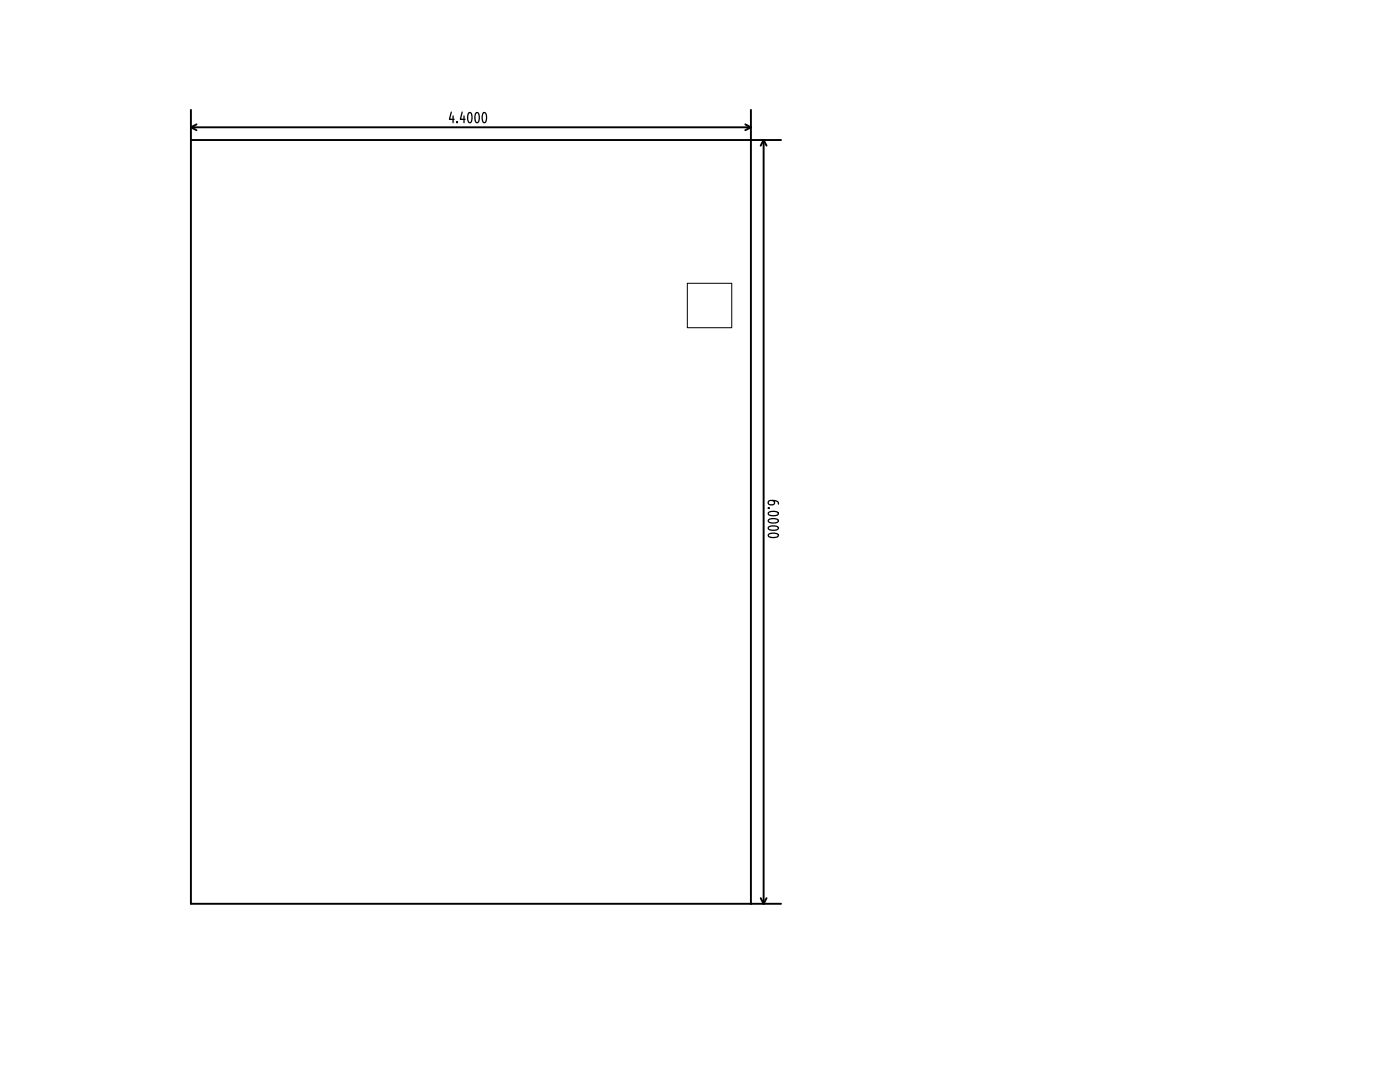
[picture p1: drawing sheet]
<svg xmlns="http://www.w3.org/2000/svg" width="279mm" height="216mm" viewBox="0 0 279 216" stroke-linecap="round" stroke-linejoin="round" font-family="sans-serif">
<g fill="none" stroke="#000" stroke-width=".25">
<path d="M90.1 22.4l-.4 1.4h.9M90.4 23.1v1.4M91.2 24.3v.2M92.2 22.4l-.3 1.4h.9M92.6 23.1v1.4M93.5 22.6l.3-.1a1.54 1.54 0 0 1 0 2h-.1a1.66 1.66 0 0 1-.2-1.9zM95 22.6l.3-.1a1.54 1.54 0 0 1 0 2h-.2a1.66 1.66 0 0 1-.1-1.9zM96.4 22.6l.3-.1a1.54 1.54 0 0 1 0 2h-.1a1.66 1.66 0 0 1-.2-1.9zM154.2 99.9l.4 .3v.2l-.4 .3-.8-.1v-.6a1.94 1.94 0 0 1 1.9 .2v.4M153.3 101.4h.2M153.4 102.3a1.66 1.66 0 0 1 1.9 .1v.1a1.54 1.54 0 0 1-2 0zM153.4 103.7a1.66 1.66 0 0 1 1.9 .2v.1a1.54 1.54 0 0 1-2 0z"/>
<path d="M153.4 105.2a1.66 1.66 0 0 1 1.9 .1v.1a1.54 1.54 0 0 1-2 0zM153.4 106.6a1.66 1.66 0 0 1 1.9 .2v.1a1.54 1.54 0 0 1-2 0z"/>
</g>
<g fill="none" stroke="#000" stroke-width=".38">
<path d="M38.1 27.9h117.8M38.1 21.9v158.4h117.8M38.1 25.4h111.8M38.1 25.4l1.1 .6M39.2 24.8l-1.1 .6M148.7 24.8l1.2 .6M149.9 21.9v158.4M149.9 25.4l-1.2 .6M152.4 27.9v152.4M152.4 27.9l-.6 1.2M152.4 27.9l.6 1.2M151.8 179.2l.6 1.1"/>
<path d="M153 179.2l-.6 1.1"/>
</g>
<path d="M137.2 56.5h8.8v8.9h-8.8z" fill="none" stroke="#000" stroke-width=".2"/>
</svg>
